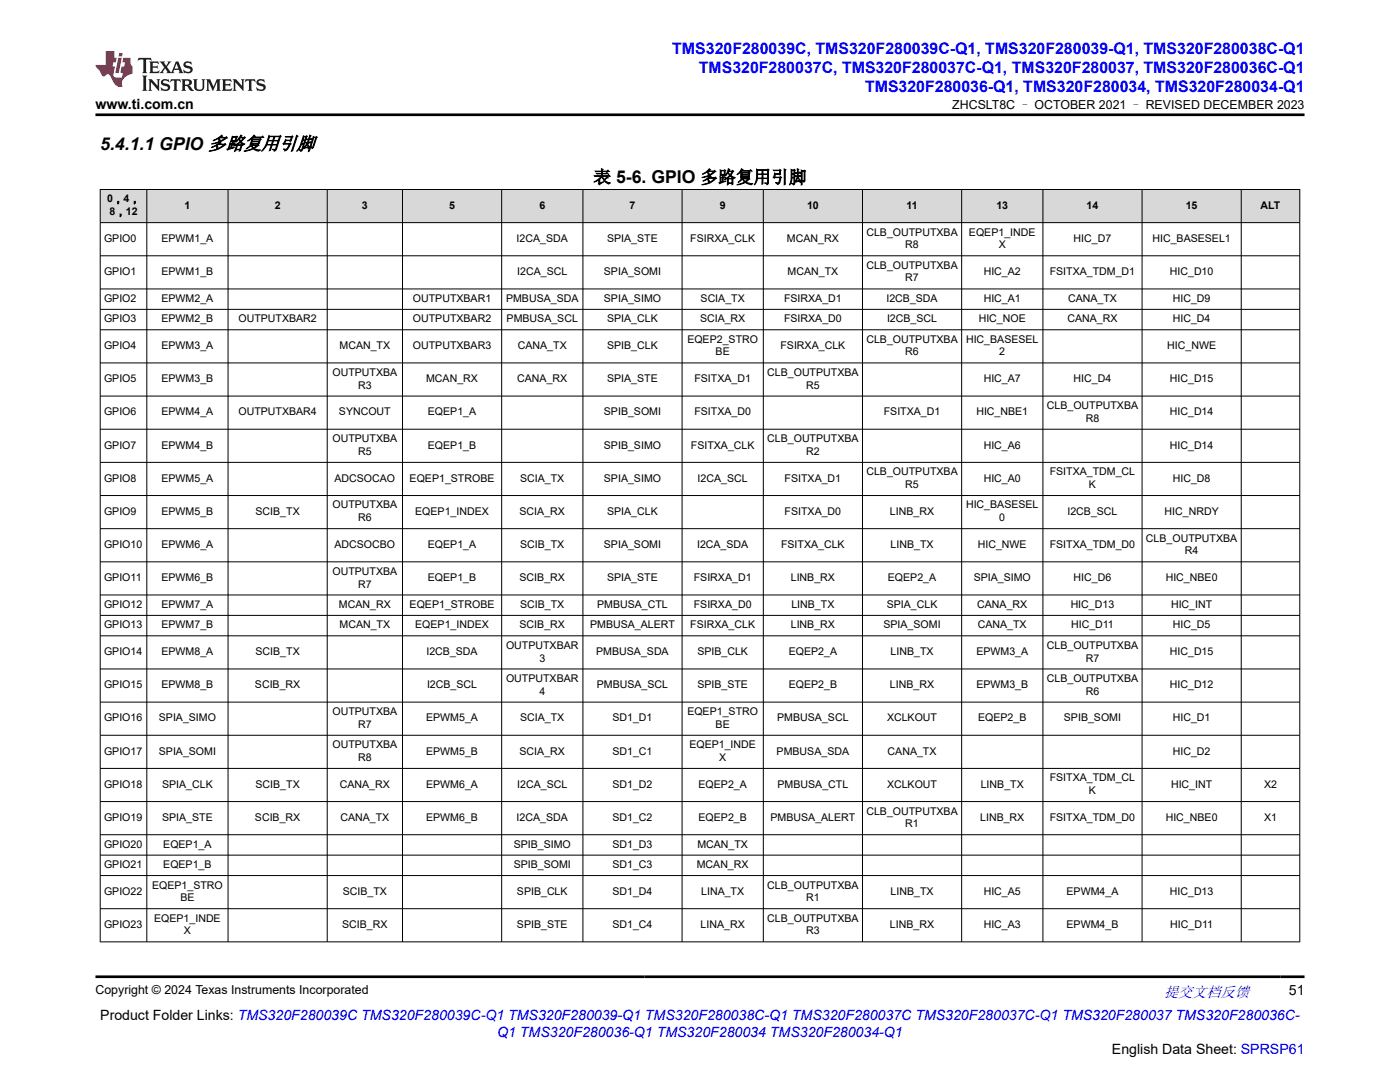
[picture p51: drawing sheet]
<svg xmlns="http://www.w3.org/2000/svg" width="279mm" height="216mm" viewBox="0 0 279 216" stroke-linecap="round" stroke-linejoin="round" font-family="sans-serif">
<defs><g id="words">
<g font-size="3.5">
<text x="20" y="29.8">5.4.1.1 GPIO 多路复用引脚</text>
<text x="118.4" y="36.5">表 5-6. GPIO 多路复用引脚</text>
</g>
<g font-size="3.2" fill="#00f">
<text x="134.2" y="10.7">TMS320F280039C, TMS320F280039C-Q1, TMS320F280039-Q1, TMS320F280038C-Q1</text>
<text x="139.5" y="14.5">TMS320F280037C, TMS320F280037C-Q1, TMS320F280037, TMS320F280036C-Q1</text>
<text x="172.6" y="18.3">TMS320F280036-Q1, TMS320F280034, TMS320F280034-Q1</text>
</g>
<text font-size="3" fill="#00f" x="232.3" y="198.9">提交文档反馈</text>
<g font-size="2.8">
<text x="19" y="21.7">www.ti.com.cn</text>
<text x="20" y="203.4">Product Folder Links: TMS320F280039C TMS320F280039C-Q1 TMS320F280039-Q1 TMS320F280038C-Q1 TMS320F280037C TMS320F280037C-Q1 TMS320F280037 TMS320F280036C-</text>
<text x="257.2" y="198.6">51</text>
<text x="221.9" y="210.2">English Data Sheet: SPRSP61</text>
</g>
<text font-size="2.8" fill="#00f" x="99.2" y="206.8">Q1 TMS320F280036-Q1 TMS320F280034 TMS320F280034-Q1</text>
<g font-size="2.5">
<text x="190" y="21.8">ZHCSLT8C – OCTOBER 2021 – REVISED DECEMBER 2023</text>
<text x="19" y="198.3">Copyright © 2024 Texas Instruments Incorporated</text>
</g>
<g font-size="2.1">
<text x="21.4" y="40.4">0，4，</text>
<text x="36.8" y="41.7">1</text>
<text x="54.8" y="41.7">2</text>
<text x="72.2" y="41.7">3</text>
<text x="89.6" y="41.7">5</text>
<text x="107.6" y="41.7">6</text>
<text x="125.6" y="41.7">7</text>
<text x="143.6" y="41.7">9</text>
<text x="161.1" y="41.7">10</text>
<text x="180.9" y="41.7">11</text>
<text x="198.8" y="41.7">13</text>
<text x="216.9" y="41.7">14</text>
<text x="236.6" y="41.7">15</text>
<text x="251.6" y="41.7">ALT</text>
<text x="21.8" y="42.9">8，12</text>
<text x="172.9" y="47">CLB_OUTPUTXBA</text>
<text x="193.4" y="47">EQEP1_INDE</text>
<text x="20.8" y="48.3">GPIO0</text>
<text x="32.2" y="48.3">EPWM1_A</text>
<text x="103.1" y="48.3">I2CA_SDA</text>
<text x="121.2" y="48.3">SPIA_STE</text>
<text x="137.8" y="48.3">FSIRXA_CLK</text>
<text x="157.1" y="48.3">MCAN_RX</text>
<text x="172.9" y="53.6">CLB_OUTPUTXBA</text>
<text x="180.7" y="49.6">R8</text>
<text x="199.3" y="49.6">X</text>
<text x="214.3" y="48.3">HIC_D7</text>
<text x="230" y="48.3">HIC_BASESEL1</text>
<text x="20.8" y="54.9">GPIO1</text>
<text x="32.2" y="54.9">EPWM1_B</text>
<text x="103.2" y="54.9">I2CA_SCL</text>
<text x="120.5" y="54.9">SPIA_SOMI</text>
<text x="157.2" y="54.9">MCAN_TX</text>
<text x="180.7" y="56.2">R7</text>
<text x="196.3" y="54.9">HIC_A2</text>
<text x="209.5" y="54.9">FSITXA_TDM_D1</text>
<text x="233.5" y="54.9">HIC_D10</text>
<text x="20.8" y="60.2">GPIO2</text>
<text x="20.8" y="64.3">GPIO3</text>
<text x="32.2" y="60.2">EPWM2_A</text>
<text x="32.2" y="64.3">EPWM2_B</text>
<text x="47.6" y="64.3">OUTPUTXBAR2</text>
<text x="82.4" y="60.2">OUTPUTXBAR1</text>
<text x="82.4" y="64.3">OUTPUTXBAR2</text>
<text x="101" y="60.2">PMBUSA_SDA</text>
<text x="101.1" y="64.3">PMBUSA_SCL</text>
<text x="120.5" y="60.2">SPIA_SIMO</text>
<text x="121.2" y="64.3">SPIA_CLK</text>
<text x="139.7" y="64.3">SCIA_RX</text>
<text x="139.8" y="60.2">SCIA_TX</text>
<text x="156.5" y="60.2">FSIRXA_D1</text>
<text x="156.5" y="64.3">FSIRXA_D0</text>
<text x="176.9" y="60.2">I2CB_SDA</text>
<text x="177" y="64.3">I2CB_SCL</text>
<text x="195.3" y="64.3">HIC_NOE</text>
<text x="196.3" y="60.2">HIC_A1</text>
<text x="213" y="64.3">CANA_RX</text>
<text x="213.1" y="60.2">CANA_TX</text>
<text x="234.1" y="60.2">HIC_D9</text>
<text x="234.1" y="64.3">HIC_D4</text>
<text x="20.8" y="69.7">GPIO4</text>
<text x="32.2" y="69.7">EPWM3_A</text>
<text x="67.8" y="69.7">MCAN_TX</text>
<text x="82.4" y="69.7">OUTPUTXBAR3</text>
<text x="103.3" y="69.7">CANA_TX</text>
<text x="121.2" y="69.7">SPIB_CLK</text>
<text x="137.2" y="68.4">EQEP2_STRO</text>
<text x="142.8" y="70.9">BE</text>
<text x="155.8" y="69.7">FSIRXA_CLK</text>
<text x="172.9" y="68.4">CLB_OUTPUTXBA</text>
<text x="180.7" y="70.9">R6</text>
<text x="192.8" y="68.4">HIC_BASESEL</text>
<text x="199.4" y="70.9">2</text>
<text x="232.9" y="69.7">HIC_NWE</text>
<text x="20.8" y="76.3">GPIO5</text>
<text x="32.2" y="76.3">EPWM3_B</text>
<text x="66.3" y="75">OUTPUTXBA</text>
<text x="71.5" y="77.5">R3</text>
<text x="85" y="76.3">MCAN_RX</text>
<text x="103.2" y="76.3">CANA_RX</text>
<text x="121.2" y="76.3">SPIA_STE</text>
<text x="138.6" y="76.3">FSITXA_D1</text>
<text x="153.1" y="75">CLB_OUTPUTXBA</text>
<text x="160.9" y="77.5">R5</text>
<text x="196.3" y="76.3">HIC_A7</text>
<text x="214.3" y="76.3">HIC_D4</text>
<text x="233.5" y="76.3">HIC_D15</text>
<text x="20.8" y="82.9">GPIO6</text>
<text x="32.2" y="82.9">EPWM4_A</text>
<text x="47.6" y="82.9">OUTPUTXBAR4</text>
<text x="67.6" y="82.9">SYNCOUT</text>
<text x="85.4" y="82.9">EQEP1_A</text>
<text x="120.5" y="82.9">SPIB_SOMI</text>
<text x="138.6" y="82.9">FSITXA_D0</text>
<text x="176.4" y="82.9">FSITXA_D1</text>
<text x="194.9" y="82.9">HIC_NBE1</text>
<text x="208.9" y="81.6">CLB_OUTPUTXBA</text>
<text x="233.5" y="82.9">HIC_D14</text>
<text x="20.8" y="89.5">GPIO7</text>
<text x="32.2" y="89.5">EPWM4_B</text>
<text x="66.3" y="88.2">OUTPUTXBA</text>
<text x="85.4" y="89.5">EQEP1_B</text>
<text x="120.5" y="89.5">SPIB_SIMO</text>
<text x="137.9" y="89.5">FSITXA_CLK</text>
<text x="153.1" y="88.2">CLB_OUTPUTXBA</text>
<text x="196.3" y="89.5">HIC_A6</text>
<text x="216.7" y="84.2">R8</text>
<text x="233.5" y="89.5">HIC_D14</text>
<text x="71.5" y="90.8">R5</text>
<text x="160.9" y="90.8">R2</text>
<text x="172.9" y="94.8">CLB_OUTPUTXBA</text>
<text x="209.5" y="94.8">FSITXA_TDM_CL</text>
<text x="20.8" y="96.1">GPIO8</text>
<text x="32.2" y="96.1">EPWM5_A</text>
<text x="66.3" y="101.5">OUTPUTXBA</text>
<text x="66.8" y="96.1">ADCSOCAO</text>
<text x="81.8" y="96.1">EQEP1_STROBE</text>
<text x="103.8" y="96.1">SCIA_TX</text>
<text x="120.5" y="96.1">SPIA_SIMO</text>
<text x="139.2" y="96.1">I2CA_SCL</text>
<text x="156.6" y="96.1">FSITXA_D1</text>
<text x="180.7" y="97.4">R5</text>
<text x="192.8" y="101.5">HIC_BASESEL</text>
<text x="196.3" y="96.1">HIC_A0</text>
<text x="217.3" y="97.4">K</text>
<text x="234.1" y="96.1">HIC_D8</text>
<text x="20.8" y="102.7">GPIO9</text>
<text x="32.2" y="102.7">EPWM5_B</text>
<text x="51" y="102.7">SCIB_TX</text>
<text x="71.5" y="104">R6</text>
<text x="82.9" y="102.7">EQEP1_INDEX</text>
<text x="103.7" y="102.7">SCIA_RX</text>
<text x="121.2" y="102.7">SPIA_CLK</text>
<text x="156.6" y="102.7">FSITXA_D0</text>
<text x="177.6" y="102.7">LINB_RX</text>
<text x="199.4" y="104">0</text>
<text x="213" y="102.7">I2CB_SCL</text>
<text x="232.4" y="102.7">HIC_NRDY</text>
<text x="20.8" y="109.3">GPIO10</text>
<text x="32.2" y="109.3">EPWM6_A</text>
<text x="66.8" y="109.3">ADCSOCBO</text>
<text x="85.4" y="109.3">EQEP1_A</text>
<text x="103.8" y="109.3">SCIB_TX</text>
<text x="120.5" y="109.3">SPIA_SOMI</text>
<text x="139.1" y="109.3">I2CA_SDA</text>
<text x="155.9" y="109.3">FSITXA_CLK</text>
<text x="177.7" y="109.3">LINB_TX</text>
<text x="195.1" y="109.3">HIC_NWE</text>
<text x="209.5" y="109.3">FSITXA_TDM_D0</text>
<text x="228.7" y="108.1">CLB_OUTPUTXBA</text>
<text x="236.5" y="110.6">R4</text>
<text x="20.8" y="116">GPIO11</text>
<text x="32.2" y="116">EPWM6_B</text>
<text x="66.3" y="114.7">OUTPUTXBA</text>
<text x="71.5" y="117.2">R7</text>
<text x="85.4" y="116">EQEP1_B</text>
<text x="103.7" y="116">SCIB_RX</text>
<text x="121.2" y="116">SPIA_STE</text>
<text x="138.5" y="116">FSIRXA_D1</text>
<text x="157.8" y="116">LINB_RX</text>
<text x="177.2" y="116">EQEP2_A</text>
<text x="194.3" y="116">SPIA_SIMO</text>
<text x="214.3" y="116">HIC_D6</text>
<text x="232.6" y="116">HIC_NBE0</text>
<text x="20.8" y="121.3">GPIO12</text>
<text x="20.8" y="125.4">GPIO13</text>
<text x="32.2" y="121.3">EPWM7_A</text>
<text x="32.2" y="125.4">EPWM7_B</text>
<text x="67.6" y="121.3">MCAN_RX</text>
<text x="67.8" y="125.4">MCAN_TX</text>
<text x="81.8" y="121.3">EQEP1_STROBE</text>
<text x="82.9" y="125.4">EQEP1_INDEX</text>
<text x="103.7" y="125.4">SCIB_RX</text>
<text x="103.8" y="121.3">SCIB_TX</text>
<text x="117.8" y="125.4">PMBUSA_ALERT</text>
<text x="119.2" y="121.3">PMBUSA_CTL</text>
<text x="137.8" y="125.4">FSIRXA_CLK</text>
<text x="138.5" y="121.3">FSIRXA_D0</text>
<text x="157.8" y="125.4">LINB_RX</text>
<text x="157.9" y="121.3">LINB_TX</text>
<text x="176.3" y="125.4">SPIA_SOMI</text>
<text x="177" y="121.3">SPIA_CLK</text>
<text x="195" y="121.3">CANA_RX</text>
<text x="195.1" y="125.4">CANA_TX</text>
<text x="213.7" y="121.3">HIC_D13</text>
<text x="213.8" y="125.4">HIC_D11</text>
<text x="233.7" y="121.3">HIC_INT</text>
<text x="234.1" y="125.4">HIC_D5</text>
<text x="20.8" y="130.7">GPIO14</text>
<text x="32.2" y="130.7">EPWM8_A</text>
<text x="51" y="130.7">SCIB_TX</text>
<text x="85.1" y="130.7">I2CB_SDA</text>
<text x="101" y="129.5">OUTPUTXBAR</text>
<text x="107.6" y="132">3</text>
<text x="119" y="130.7">PMBUSA_SDA</text>
<text x="139.2" y="130.7">SPIB_CLK</text>
<text x="157.4" y="130.7">EQEP2_A</text>
<text x="177.7" y="130.7">LINB_TX</text>
<text x="194.9" y="130.7">EPWM3_A</text>
<text x="208.9" y="129.5">CLB_OUTPUTXBA</text>
<text x="216.7" y="132">R7</text>
<text x="233.5" y="130.7">HIC_D15</text>
<text x="20.8" y="137.3">GPIO15</text>
<text x="32.2" y="137.3">EPWM8_B</text>
<text x="50.9" y="137.3">SCIB_RX</text>
<text x="85.2" y="137.3">I2CB_SCL</text>
<text x="101" y="136.1">OUTPUTXBAR</text>
<text x="119.1" y="137.3">PMBUSA_SCL</text>
<text x="139.2" y="137.3">SPIB_STE</text>
<text x="157.4" y="137.3">EQEP2_B</text>
<text x="177.6" y="137.3">LINB_RX</text>
<text x="194.9" y="137.3">EPWM3_B</text>
<text x="208.9" y="136.1">CLB_OUTPUTXBA</text>
<text x="233.5" y="137.3">HIC_D12</text>
<text x="20.8" y="144">GPIO16</text>
<text x="31.7" y="144">SPIA_SIMO</text>
<text x="66.3" y="142.7">OUTPUTXBA</text>
<text x="85" y="144">EPWM5_A</text>
<text x="103.8" y="144">SCIA_TX</text>
<text x="107.6" y="138.6">4</text>
<text x="122.2" y="144">SD1_D1</text>
<text x="137.2" y="142.7">EQEP1_STRO</text>
<text x="155.1" y="144">PMBUSA_SCL</text>
<text x="177" y="144">XCLKOUT</text>
<text x="195.2" y="144">EQEP2_B</text>
<text x="212.3" y="144">SPIB_SOMI</text>
<text x="216.7" y="138.6">R6</text>
<text x="234.1" y="144">HIC_D1</text>
<text x="66.3" y="149.3">OUTPUTXBA</text>
<text x="71.5" y="145.2">R7</text>
<text x="137.6" y="149.3">EQEP1_INDE</text>
<text x="142.8" y="145.2">BE</text>
<text x="20.8" y="150.6">GPIO17</text>
<text x="31.7" y="150.6">SPIA_SOMI</text>
<text x="71.5" y="151.8">R8</text>
<text x="85" y="150.6">EPWM5_B</text>
<text x="103.7" y="150.6">SCIA_RX</text>
<text x="122.2" y="150.6">SD1_C1</text>
<text x="143.5" y="151.8">X</text>
<text x="155" y="150.6">PMBUSA_SDA</text>
<text x="177.1" y="150.6">CANA_TX</text>
<text x="209.5" y="155.9">FSITXA_TDM_CL</text>
<text x="234.1" y="150.6">HIC_D2</text>
<text x="20.8" y="157.2">GPIO18</text>
<text x="32.3" y="157.2">SPIA_CLK</text>
<text x="51" y="157.2">SCIB_TX</text>
<text x="67.8" y="157.2">CANA_RX</text>
<text x="85" y="157.2">EPWM6_A</text>
<text x="103.2" y="157.2">I2CA_SCL</text>
<text x="122.2" y="157.2">SD1_D2</text>
<text x="139.4" y="157.2">EQEP2_A</text>
<text x="155.2" y="157.2">PMBUSA_CTL</text>
<text x="177" y="157.2">XCLKOUT</text>
<text x="195.7" y="157.2">LINB_TX</text>
<text x="217.3" y="158.5">K</text>
<text x="233.7" y="157.2">HIC_INT</text>
<text x="252.3" y="157.2">X2</text>
<text x="20.8" y="163.8">GPIO19</text>
<text x="32.3" y="163.8">SPIA_STE</text>
<text x="50.9" y="163.8">SCIB_RX</text>
<text x="67.9" y="163.8">CANA_TX</text>
<text x="85" y="163.8">EPWM6_B</text>
<text x="103.1" y="163.8">I2CA_SDA</text>
<text x="122.2" y="163.8">SD1_C2</text>
<text x="139.4" y="163.8">EQEP2_B</text>
<text x="153.8" y="163.8">PMBUSA_ALERT</text>
<text x="172.9" y="162.5">CLB_OUTPUTXBA</text>
<text x="180.7" y="165.1">R1</text>
<text x="195.6" y="163.8">LINB_RX</text>
<text x="209.5" y="163.8">FSITXA_TDM_D0</text>
<text x="232.6" y="163.8">HIC_NBE0</text>
<text x="252.3" y="163.8">X1</text>
<text x="20.8" y="169.1">GPIO20</text>
<text x="20.8" y="173.2">GPIO21</text>
<text x="32.6" y="169.1">EQEP1_A</text>
<text x="32.6" y="173.2">EQEP1_B</text>
<text x="102.5" y="169.1">SPIB_SIMO</text>
<text x="102.5" y="173.2">SPIB_SOMI</text>
<text x="122.2" y="169.1">SD1_D3</text>
<text x="122.2" y="173.2">SD1_C3</text>
<text x="139.1" y="173.2">MCAN_RX</text>
<text x="139.2" y="169.1">MCAN_TX</text>
<text x="20.8" y="178.6">GPIO22</text>
<text x="30.3" y="177.3">EQEP1_STRO</text>
<text x="36" y="179.8">BE</text>
<text x="68.4" y="178.6">SCIB_TX</text>
<text x="103.2" y="178.6">SPIB_CLK</text>
<text x="122.2" y="178.6">SD1_D4</text>
<text x="139.9" y="178.6">LINA_TX</text>
<text x="153.1" y="177.3">CLB_OUTPUTXBA</text>
<text x="160.9" y="179.8">R1</text>
<text x="177.7" y="178.6">LINB_TX</text>
<text x="196.3" y="178.6">HIC_A5</text>
<text x="212.9" y="178.6">EPWM4_A</text>
<text x="233.5" y="178.6">HIC_D13</text>
<text x="20.8" y="185.2">GPIO23</text>
<text x="30.8" y="183.9">EQEP1_INDE</text>
<text x="68.3" y="185.2">SCIB_RX</text>
<text x="103.2" y="185.2">SPIB_STE</text>
<text x="122.2" y="185.2">SD1_C4</text>
<text x="139.8" y="185.2">LINA_RX</text>
<text x="153.1" y="183.9">CLB_OUTPUTXBA</text>
<text x="177.6" y="185.2">LINB_RX</text>
<text x="196.3" y="185.2">HIC_A3</text>
<text x="212.9" y="185.2">EPWM4_B</text>
<text x="233.5" y="185.2">HIC_D11</text>
<text x="36.7" y="186.4">X</text>
<text x="160.9" y="186.4">R3</text>
</g>
</g></defs>
<g fill="#d8d8d8">
<path d="M20 37.8h239.4v6.6h-239.4z" fill-rule="evenodd"/>
<path d="M20.1 37.9h9.1v6.5h-9.1z" fill-rule="evenodd"/>
<path d="M29.4 37.9h16.1v6.5h-16.1z" fill-rule="evenodd"/>
<path d="M45.6 37.9h19.6v6.5h-19.6z" fill-rule="evenodd"/>
<path d="M65.4 37.9h14.9v6.5h-14.9z" fill-rule="evenodd"/>
<path d="M80.4 37.9h19.7v6.5h-19.7z" fill-rule="evenodd"/>
<path d="M100.2 37.9h16.1v6.5h-16.1z" fill-rule="evenodd"/>
<path d="M116.4 37.9h19.7v6.5h-19.7z" fill-rule="evenodd"/>
<path d="M136.2 37.9h16.1v6.5h-16.1z" fill-rule="evenodd"/>
<path d="M152.4 37.9h19.7v6.5h-19.7z" fill-rule="evenodd"/>
<path d="M172.2 37.9h19.7v6.5h-19.7z" fill-rule="evenodd"/>
<path d="M192 37.9h16.1v6.5h-16.1z" fill-rule="evenodd"/>
<path d="M208.2 37.9h19.7v6.5h-19.7z" fill-rule="evenodd"/>
<path d="M228 37.9h19.7v6.5h-19.7z" fill-rule="evenodd"/>
<path d="M247.8 37.9h11.5v6.5h-11.5z" fill-rule="evenodd"/>
</g>
<g fill="none" stroke="#000" stroke-width=".2">
<path d="M19.9 37.8h239.6M20 37.7v150.3M29.3 37.7v150.3M45.5 37.7v150.3M65.3 37.7v150.3M80.3 37.7v150.3M100.1 37.7v150.3M116.3 37.7v150.3M136.1 37.7v150.3M152.3 37.7v150.3M172.1 37.7v150.3M191.9 37.7v150.3"/>
<path d="M208.1 37.7v150.3M227.9 37.7v150.3M247.7 37.7v150.3M259.4 37.7v150.3M19.9 44.4h239.6M19.9 51h239.6M19.9 57.7h239.6M19.9 61.7h239.6M19.9 65.8h239.6M19.9 72.4h239.6M19.9 79h239.6M19.9 85.6h239.6"/>
<path d="M19.9 92.3h239.6M19.9 98.9h239.6M19.9 105.5h239.6M19.9 112.1h239.6M19.9 118.7h239.6M19.9 122.8h239.6M19.9 126.9h239.6M19.9 133.5h239.6M19.9 140.1h239.6M19.9 146.7h239.6M19.9 153.3h239.6M19.9 159.9h239.6"/>
<path d="M19.9 166.6h239.6M19.9 170.6h239.6M19.9 174.7h239.6M19.9 181.3h239.6M19.9 187.9h239.6"/>
</g>
<path d="M27.7 11.6l-.2 .5 .5-.2h.6v.1v2.2l-.2 .4h1l-.2-.4v-2.2v-.1h.5l.5 .2-.1-.5zM29.8 12.3l.2 .4v1.5l-.2 .4h1.9l.1-.6a1.08 1.08 0 0 1-1.3 .2v-.7h.6l.4 .2v-.7l-.4 .2h-.6v-.5l.2-.2a1 1 0 0 1 1 .3l-.1-.5zM31.8 12.3l1 1.1-1 1.2h.9l-.2-.2 .4-.8 .5 .8-.2 .2h1.6l-.2-.2 .1-.5h1l.1 .5-.1 .2h.9l-.2-.3-.8-2h-.5l-1 2.2-.8-1.1 .9-1.1h-.8l.2 .2-.5 .6-.3-.6 .1-.2zM35.2 12.7l.4 1h-.8zM36.8 12.4a.65 .65 0 0 0-.2 .7 .65 .65 0 0 0 .6 .5l.7 .1 .1 .3a.79 .79 0 0 1-.7 .4 .79 .79 0 0 1-.7-.5l.1 .7 .2-.1a.93 .93 0 0 0 1.1 .1 .93 .93 0 0 0 .4-1 1.46 1.46 0 0 0-1.2-.6l-.1-.3a1.09 1.09 0 0 1 1.2 .2l-.2-.6-.1 .1-.6-.2zM28.4 15.1l.2 .4v2.2l-.2 .4h1l-.2-.4v-2.2l.2-.4zM29.6 15.8l.2 .4v1.5l-.2 .4h.8l-.3-.4v-1.3l1.7 1.8v-2l.2-.4h-.8l.2 .2 .1 1.1-1.2-1.3zM32.3 15.9a.65 .65 0 0 0-.2 .8 .65 .65 0 0 0 .7 .4l.6 .2 .1 .2a.79 .79 0 0 1-.7 .4 .79 .79 0 0 1-.7-.5l.1 .7 .2-.1a.93 .93 0 0 0 1.1 .1 .93 .93 0 0 0 .4-.9 1.46 1.46 0 0 0-1.2-.6l-.1-.4a1.09 1.09 0 0 1 1.2 .2l-.2-.6-.1 .1-.6-.1zM34.1 15.8l-.1 .6a.63 .63 0 0 1 .7-.3l.1 1.6-.3 .4h1l-.2-.4v-1.6a.66 .66 0 0 1 .8 .3l-.1-.6zM36.2 15.8l.2 .4v1.5l-.2 .4h.9l-.2-.2v-.7h.5l.1 .2a.79 .79 0 0 0 1.2 .6l-1-.9a.61 .61 0 0 0 .6-.6 .61 .61 0 0 0-.5-.7zM36.9 16.1h.2a.47 .47 0 0 1 .5 .1 .47 .47 0 0 1 .1 .5l-.2 .1-.6 .1zM38.5 15.8l.2 .2a2.27 2.27 0 0 0 .4 2 1.04 1.04 0 0 0 1.7-.7v-1.3l.2-.2h-.8l.2 .4v1.1a.6 .6 0 0 1-.6 .6 .6 .6 0 0 1-.6-.6v-1.1l.3-.4zM41.1 15.8l.2 .4v1.5l-.2 .4h.7l-.2-.4v-1.4l.9 1.9 .8-1.9v1.4l-.2 .4h1l-.3-.4v-1.5l.3-.4h-.8l-.7 1.5-.7-1.5zM44.3 15.8l.2 .4v1.5l-.2 .4h1.9l.1-.6a1.09 1.09 0 0 1-1.3 .2v-.7h.6l.4 .2v-.6l-.4 .2h-.6v-.6l.2-.1a1.01 1.01 0 0 1 1 .3l-.1-.6zM46.4 15.8l.3 .4v1.5l-.3 .4h.8l-.2-.4v-1.3l1.6 1.8v-2l.2-.4h-.7l.2 .2v1.1l-1.2-1.3zM49 15.8l-.1 .6a.63 .63 0 0 1 .8-.3v1.6l-.3 .4h1l-.2-.4v-1.6a.66 .66 0 0 1 .8 .3l-.1-.6zM51.4 15.9a.65 .65 0 0 0-.2 .8 .65 .65 0 0 0 .6 .4l.6 .2 .2 .2a.79 .79 0 0 1-.8 .4 .79 .79 0 0 1-.6-.5l.1 .7 .2-.1a.93 .93 0 0 0 1 .1 .93 .93 0 0 0 .5-.9 1.46 1.46 0 0 0-1.3-.6l-.1-.4a1.09 1.09 0 0 1 1.3 .2l-.2-.6-.2 .1-.5-.1z" fill="#231f20"/>
<path d="M21.1 10.2v2.8h-2.1l.1 .3 .9 1a.95 .95 0 0 0 .9 .9 .59 .59 0 0 1 .6-.4 .59 .59 0 0 1 .5 .4l.4 .7a1.59 1.59 0 0 0 2.1 1.4 1.61 1.61 0 0 1 1-2.3l1-.3-.1-1.5a1.59 1.59 0 0 1-.4-1.7h-1.4l-.2 .9h.5l-.1 .9h-.5l-.2 1v.2l.4 .1-.2 .9h-.6a.73 .73 0 0 1-1.1-.7l.3-1.5h-.5l.2-.9h.5l.2-.9h-.5v-1.3zM23.6 11.5l-.6 3.1h.7l.6-3.1zM23.8 10.6l-.1 .6h.7l.1-.6z" fill="#ed1c24"/>
<path d="M19 22.9h241.3M19 194.9h241.3" fill="none" stroke="#000" stroke-width=".53"/>
<use href="#words"/>
</svg>
